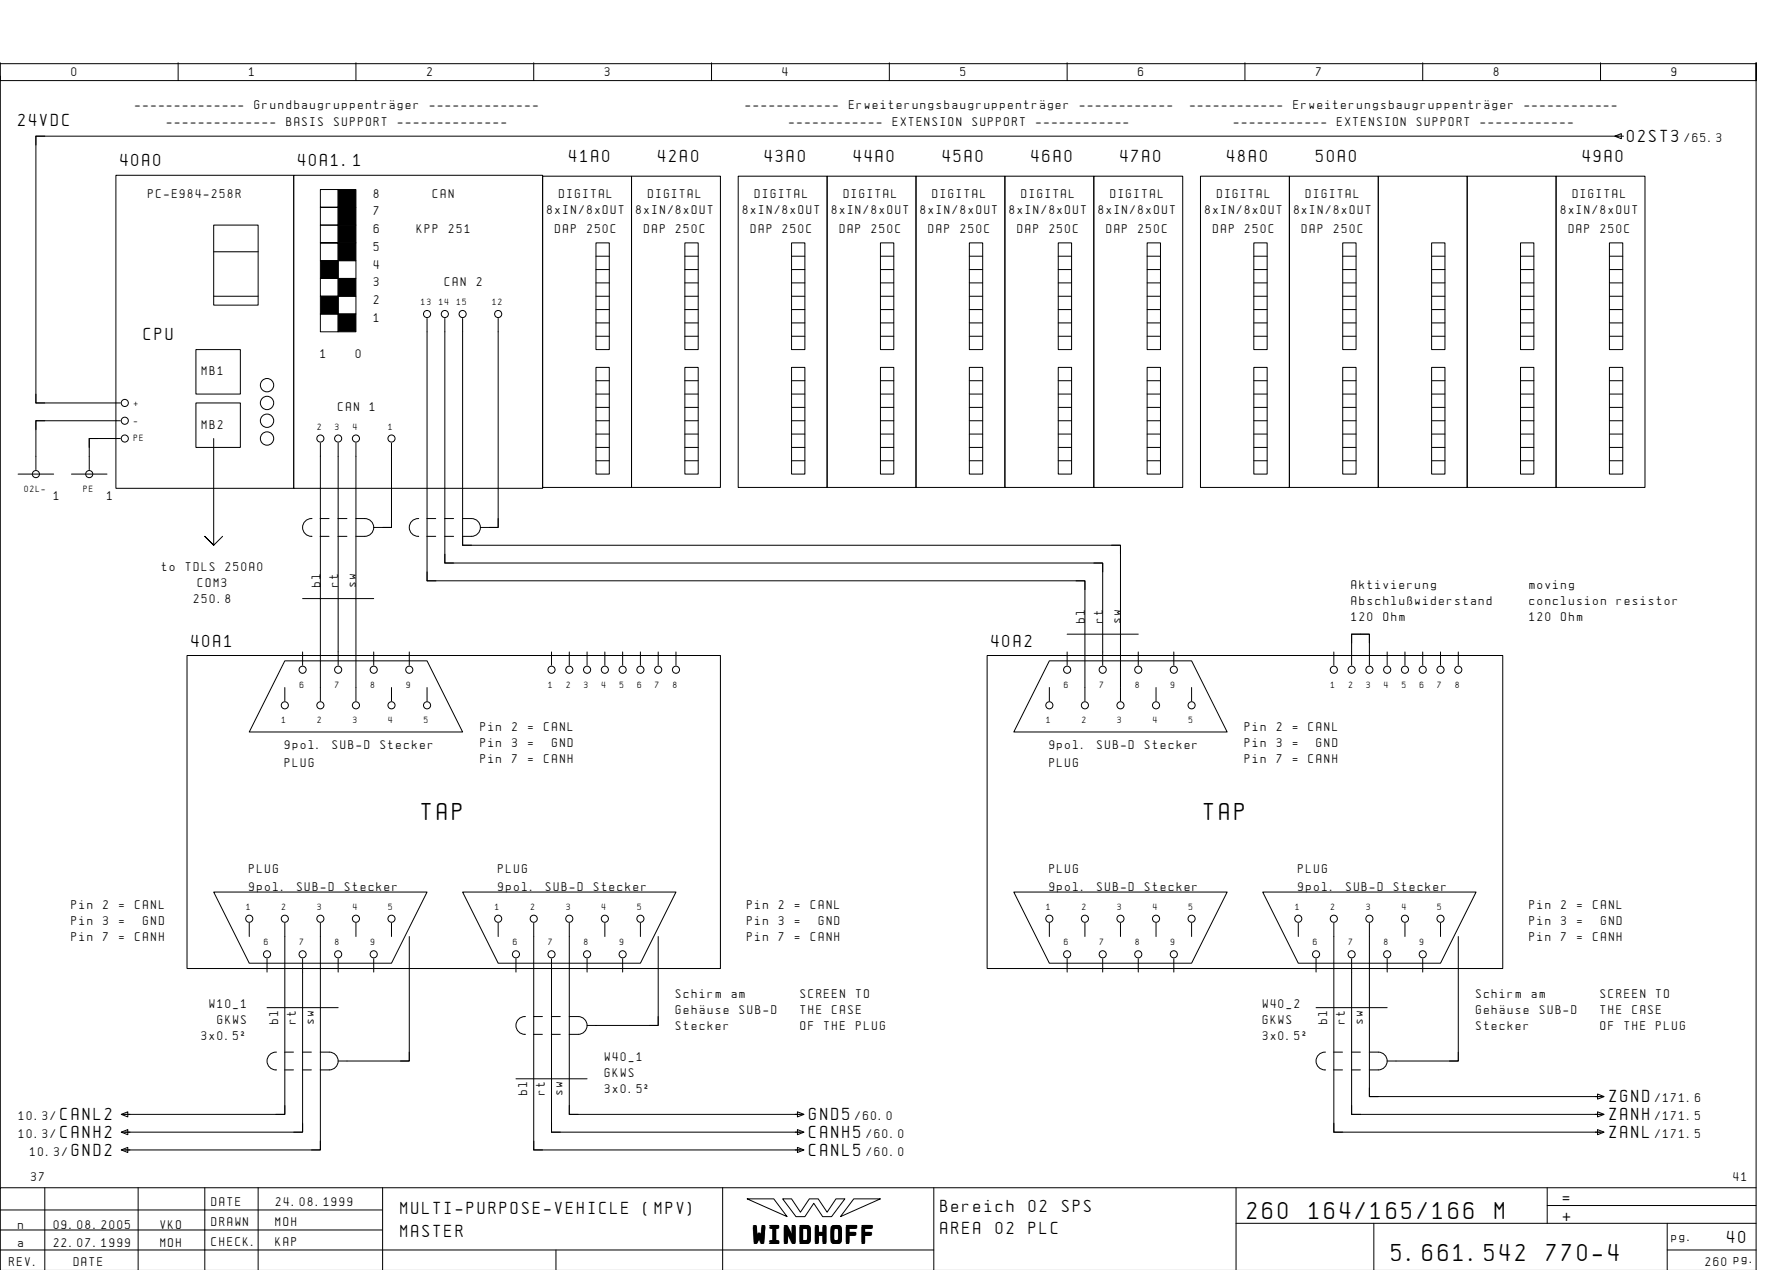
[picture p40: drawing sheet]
<svg xmlns="http://www.w3.org/2000/svg" width="399mm" height="286mm" viewBox="0 0 399 286" stroke-linecap="round" stroke-linejoin="round" font-family="sans-serif">
<defs><g id="words">
<g font-size="4.4">
<text x="94.9" y="184.4">TAP</text>
<text x="270.9" y="184.4">TAP</text>
<text x="280.6" y="274.1">260</text>
<text x="294.5" y="274.1">164/165/166</text>
<text x="336.3" y="274.1">M</text>
<text x="169.5" y="279.3">WINDHOFF</text>
<text x="313.1" y="283.6">5.661.542</text>
<text x="347.9" y="283.6">770-4</text>
</g>
<g font-size="3.1">
<text x="4.1" y="28.4">24VDC</text>
<text x="366.1" y="31.9">02ST3</text>
<text x="27.1" y="37.4">40A0</text>
<text x="67.1" y="37.4">40A1.1</text>
<text x="128.1" y="36.4">41A0</text>
<text x="148.1" y="36.4">42A0</text>
<text x="172.1" y="36.4">43A0</text>
<text x="192.1" y="36.4">44A0</text>
<text x="212.1" y="36.4">45A0</text>
<text x="232.1" y="36.4">46A0</text>
<text x="252.1" y="36.4">47A0</text>
<text x="276.1" y="36.4">48A0</text>
<text x="296.1" y="36.4">50A0</text>
<text x="356.1" y="36.4">49A0</text>
<text x="32.3" y="76.4">CPU</text>
<text x="43.1" y="145.4">40A1</text>
<text x="223.1" y="145.4">40A2</text>
<text x="13.6" y="251.9">CANL2</text>
<text x="182.1" y="251.9">GND5</text>
<text x="362.1" y="247.9">ZGND</text>
<text x="362.1" y="251.9">ZANH</text>
<text x="13.6" y="255.9">CANH2</text>
<text x="182.1" y="255.9">CANH5</text>
<text x="362.1" y="255.9">ZANL</text>
<text x="16.1" y="259.9">GND2</text>
<text x="182.1" y="259.9">CANL5</text>
<text x="90.1" y="273.1">MULTI-PURPOSE-VEHICLE</text>
<text x="144.8" y="273.1">(MPV)</text>
<text x="211.6" y="272.6">Bereich</text>
<text x="231.5" y="272.6">02</text>
<text x="238.9" y="272.6">SPS</text>
<text x="351.6" y="270.6">=</text>
<text x="351.6" y="274.6">+</text>
<text x="90.1" y="278.1">MASTER</text>
<text x="211.6" y="277.6">AREA</text>
<text x="224" y="277.6">02</text>
<text x="231.5" y="277.6">PLC</text>
<text x="388.6" y="279.6">40</text>
</g>
<g font-size="2.3">
<text x="16.1" y="17.1">0</text>
<text x="56.1" y="17.1">1</text>
<text x="96.1" y="17.1">2</text>
<text x="136.1" y="17.1">3</text>
<text x="176.1" y="17.1">4</text>
<text x="216.1" y="17.1">5</text>
<text x="256.1" y="17.1">6</text>
<text x="296.1" y="17.1">7</text>
<text x="336.1" y="17.1">8</text>
<text x="376.1" y="17.1">9</text>
<text x="30.4" y="24.4">--------------</text>
<text x="37.6" y="28.4">--------------</text>
<text x="57.3" y="24.4">GrundbaugruppentrÑger</text>
<text x="64.4" y="28.4">BASIS</text>
<text x="75.2" y="28.4">SUPPORT</text>
<text x="89.5" y="28.4">--------------</text>
<text x="96.7" y="24.4">--------------</text>
<text x="167.7" y="24.4">------------</text>
<text x="177.6" y="28.4">------------</text>
<text x="191" y="24.4">ErweiterungsbaugruppentrÑger</text>
<text x="200.9" y="28.4">EXTENSION</text>
<text x="218.8" y="28.4">SUPPORT</text>
<text x="233.1" y="28.4">------------</text>
<text x="242.9" y="24.4">------------</text>
<text x="267.7" y="24.4">------------</text>
<text x="277.6" y="28.4">------------</text>
<text x="291" y="24.4">ErweiterungsbaugruppentrÑger</text>
<text x="300.9" y="28.4">EXTENSION</text>
<text x="318.8" y="28.4">SUPPORT</text>
<text x="333.1" y="28.4">------------</text>
<text x="342.9" y="24.4">------------</text>
<text x="379" y="31.9">/65.3</text>
<text x="33.3" y="44.4">PC-E984-258R</text>
<text x="84.1" y="44.4">8</text>
<text x="97.4" y="44.4">CAN</text>
<text x="125.8" y="44.4">DIGITAL</text>
<text x="145.8" y="44.4">DIGITAL</text>
<text x="169.8" y="44.4">DIGITAL</text>
<text x="189.8" y="44.4">DIGITAL</text>
<text x="209.8" y="44.4">DIGITAL</text>
<text x="229.8" y="44.4">DIGITAL</text>
<text x="249.8" y="44.4">DIGITAL</text>
<text x="273.8" y="44.4">DIGITAL</text>
<text x="293.8" y="44.4">DIGITAL</text>
<text x="353.8" y="44.4">DIGITAL</text>
<text x="84.1" y="48.4">7</text>
<text x="84.1" y="52.4">6</text>
<text x="93.8" y="52.4">KPP</text>
<text x="101" y="52.4">251</text>
<text x="123.1" y="48">8xIN/8xOUT</text>
<text x="124.9" y="52.4">DAP</text>
<text x="132.1" y="52.4">250C</text>
<text x="143.1" y="48">8xIN/8xOUT</text>
<text x="144.9" y="52.4">DAP</text>
<text x="152.1" y="52.4">250C</text>
<text x="167.1" y="48">8xIN/8xOUT</text>
<text x="168.9" y="52.4">DAP</text>
<text x="176.1" y="52.4">250C</text>
<text x="187.1" y="48">8xIN/8xOUT</text>
<text x="188.9" y="52.4">DAP</text>
<text x="196.1" y="52.4">250C</text>
<text x="207.1" y="48">8xIN/8xOUT</text>
<text x="208.9" y="52.4">DAP</text>
<text x="216.1" y="52.4">250C</text>
<text x="227.1" y="48">8xIN/8xOUT</text>
<text x="228.9" y="52.4">DAP</text>
<text x="236.1" y="52.4">250C</text>
<text x="247.1" y="48">8xIN/8xOUT</text>
<text x="248.9" y="52.4">DAP</text>
<text x="256.1" y="52.4">250C</text>
<text x="271.1" y="48">8xIN/8xOUT</text>
<text x="272.9" y="52.4">DAP</text>
<text x="280.1" y="52.4">250C</text>
<text x="291.1" y="48">8xIN/8xOUT</text>
<text x="292.9" y="52.4">DAP</text>
<text x="300.1" y="52.4">250C</text>
<text x="351.1" y="48">8xIN/8xOUT</text>
<text x="352.9" y="52.4">DAP</text>
<text x="360.1" y="52.4">250C</text>
<text x="84.1" y="56.4">5</text>
<text x="84.1" y="60.4">4</text>
<text x="84.1" y="64.4">3</text>
<text x="100.1" y="64.4">CAN</text>
<text x="107.2" y="64.4">2</text>
<text x="84.1" y="68.4">2</text>
<text x="84.1" y="72.4">1</text>
<text x="72.1" y="80.4">1</text>
<text x="80.1" y="80.4">0</text>
<text x="45.4" y="84.4">MB1</text>
<text x="76.1" y="92.4">CAN</text>
<text x="83.2" y="92.4">1</text>
<text x="45.4" y="96.4">MB2</text>
<text x="12.1" y="112.4">1</text>
<text x="24.1" y="112.4">1</text>
<text x="36.4" y="128.4">to</text>
<text x="41.8" y="128.4">TDLS</text>
<text x="50.8" y="128.4">250A0</text>
<text x="43.6" y="135.6">250.8</text>
<text x="44.5" y="132">COM3</text>
<text x="72.1" y="132" transform="rotate(-90 72.1 132)">bl</text>
<text x="76.1" y="132" transform="rotate(-90 76.1 132)">rt</text>
<text x="80.1" y="132" transform="rotate(-90 80.1 132)">sw</text>
<text x="304.1" y="132.4">Aktivierung</text>
<text x="304.1" y="136">Abschlu·widerstand</text>
<text x="344.1" y="132.4">moving</text>
<text x="344.1" y="136">conclusion</text>
<text x="363.8" y="136">resistor</text>
<text x="244.1" y="140" transform="rotate(-90 244.1 140)">bl</text>
<text x="248.1" y="140" transform="rotate(-90 248.1 140)">rt</text>
<text x="252.1" y="140" transform="rotate(-90 252.1 140)">sw</text>
<text x="304.1" y="139.6">120</text>
<text x="311.2" y="139.6">Ohm</text>
<text x="344.1" y="139.6">120</text>
<text x="351.2" y="139.6">Ohm</text>
<text x="108.1" y="164.4">Pin</text>
<text x="115.2" y="164.4">2</text>
<text x="118.8" y="164.4">=</text>
<text x="122.4" y="164.4">CANL</text>
<text x="280.1" y="164.4">Pin</text>
<text x="287.2" y="164.4">2</text>
<text x="290.8" y="164.4">=</text>
<text x="294.4" y="164.4">CANL</text>
<text x="64.1" y="168.4">9pol.</text>
<text x="64.1" y="172.4">PLUG</text>
<text x="74.8" y="168.4">SUB-D</text>
<text x="85.6" y="168.4">Stecker</text>
<text x="108.1" y="168">Pin</text>
<text x="108.1" y="171.6">Pin</text>
<text x="115.2" y="168">3</text>
<text x="115.2" y="171.6">7</text>
<text x="118.8" y="168">=</text>
<text x="118.8" y="171.6">=</text>
<text x="122.4" y="171.6">CANH</text>
<text x="124.2" y="168">GND</text>
<text x="236.1" y="168.4">9pol.</text>
<text x="236.1" y="172.4">PLUG</text>
<text x="246.8" y="168.4">SUB-D</text>
<text x="257.6" y="168.4">Stecker</text>
<text x="280.1" y="168">Pin</text>
<text x="280.1" y="171.6">Pin</text>
<text x="287.2" y="168">3</text>
<text x="287.2" y="171.6">7</text>
<text x="290.8" y="168">=</text>
<text x="290.8" y="171.6">=</text>
<text x="294.4" y="171.6">CANH</text>
<text x="296.2" y="168">GND</text>
<text x="56.1" y="196.4">PLUG</text>
<text x="112.1" y="196.4">PLUG</text>
<text x="236.1" y="196.4">PLUG</text>
<text x="292.1" y="196.4">PLUG</text>
<text x="56.1" y="200.4">9pol.</text>
<text x="66.8" y="200.4">SUB-D</text>
<text x="77.6" y="200.4">Stecker</text>
<text x="112.1" y="200.4">9pol.</text>
<text x="122.8" y="200.4">SUB-D</text>
<text x="133.6" y="200.4">Stecker</text>
<text x="236.1" y="200.4">9pol.</text>
<text x="246.8" y="200.4">SUB-D</text>
<text x="257.6" y="200.4">Stecker</text>
<text x="292.1" y="200.4">9pol.</text>
<text x="302.8" y="200.4">SUB-D</text>
<text x="313.6" y="200.4">Stecker</text>
<text x="16.1" y="204.4">Pin</text>
<text x="16.1" y="208">Pin</text>
<text x="23.2" y="204.4">2</text>
<text x="23.2" y="208">3</text>
<text x="26.8" y="204.4">=</text>
<text x="26.8" y="208">=</text>
<text x="30.4" y="204.4">CANL</text>
<text x="32.2" y="208">GND</text>
<text x="168.1" y="204.4">Pin</text>
<text x="168.1" y="208">Pin</text>
<text x="175.2" y="204.4">2</text>
<text x="175.2" y="208">3</text>
<text x="178.8" y="204.4">=</text>
<text x="178.8" y="208">=</text>
<text x="182.4" y="204.4">CANL</text>
<text x="184.2" y="208">GND</text>
<text x="344.1" y="204.4">Pin</text>
<text x="344.1" y="208">Pin</text>
<text x="351.2" y="204.4">2</text>
<text x="351.2" y="208">3</text>
<text x="354.8" y="204.4">=</text>
<text x="354.8" y="208">=</text>
<text x="358.4" y="204.4">CANL</text>
<text x="360.2" y="208">GND</text>
<text x="16.1" y="211.6">Pin</text>
<text x="23.2" y="211.6">7</text>
<text x="26.8" y="211.6">=</text>
<text x="30.4" y="211.6">CANH</text>
<text x="168.1" y="211.6">Pin</text>
<text x="175.2" y="211.6">7</text>
<text x="178.8" y="211.6">=</text>
<text x="182.4" y="211.6">CANH</text>
<text x="344.1" y="211.6">Pin</text>
<text x="351.2" y="211.6">7</text>
<text x="354.8" y="211.6">=</text>
<text x="358.4" y="211.6">CANH</text>
<text x="47.1" y="226.6">W10_1</text>
<text x="152.1" y="224.4">Schirm</text>
<text x="164.6" y="224.4">am</text>
<text x="180.1" y="224.4">SCREEN</text>
<text x="192.6" y="224.4">TO</text>
<text x="284.1" y="226.6">W40_2</text>
<text x="332.1" y="224.4">Schirm</text>
<text x="344.6" y="224.4">am</text>
<text x="360.1" y="224.4">SCREEN</text>
<text x="372.6" y="224.4">TO</text>
<text x="45.3" y="233.8">3x0.5˝</text>
<text x="48.9" y="230.2">GKWS</text>
<text x="62.6" y="230.2" transform="rotate(-90 62.6 230.2)">bl</text>
<text x="66.6" y="230.2" transform="rotate(-90 66.6 230.2)">rt</text>
<text x="70.6" y="230.2" transform="rotate(-90 70.6 230.2)">sw</text>
<text x="152.1" y="228">GehÑuse</text>
<text x="152.1" y="231.6">Stecker</text>
<text x="166.4" y="228">SUB-D</text>
<text x="180.1" y="228">THE</text>
<text x="180.1" y="231.6">OF</text>
<text x="185.4" y="231.6">THE</text>
<text x="187.2" y="228">CASE</text>
<text x="192.6" y="231.6">PLUG</text>
<text x="284.1" y="230.2">GKWS</text>
<text x="284.1" y="233.8">3x0.5˝</text>
<text x="298.6" y="230.2" transform="rotate(-90 298.6 230.2)">bl</text>
<text x="302.6" y="230.2" transform="rotate(-90 302.6 230.2)">rt</text>
<text x="306.6" y="230.2" transform="rotate(-90 306.6 230.2)">sw</text>
<text x="332.1" y="228">GehÑuse</text>
<text x="332.1" y="231.6">Stecker</text>
<text x="346.4" y="228">SUB-D</text>
<text x="360.1" y="228">THE</text>
<text x="360.1" y="231.6">OF</text>
<text x="365.4" y="231.6">THE</text>
<text x="367.2" y="228">CASE</text>
<text x="372.6" y="231.6">PLUG</text>
<text x="136.1" y="238.6">W40_1</text>
<text x="136.1" y="242.2">GKWS</text>
<text x="136.1" y="245.8">3x0.5˝</text>
<text x="4.2" y="251.9">10.3/</text>
<text x="118.6" y="246.2" transform="rotate(-90 118.6 246.2)">bl</text>
<text x="122.6" y="246.2" transform="rotate(-90 122.6 246.2)">rt</text>
<text x="126.6" y="246.2" transform="rotate(-90 126.6 246.2)">sw</text>
<text x="192.4" y="251.9">/60.0</text>
<text x="372.4" y="247.9">/171.6</text>
<text x="372.4" y="251.9">/171.5</text>
<text x="4.2" y="255.9">10.3/</text>
<text x="195" y="255.9">/60.0</text>
<text x="372.4" y="255.9">/171.5</text>
<text x="6.8" y="259.9">10.3/</text>
<text x="195" y="259.9">/60.0</text>
<text x="7" y="265.6">37</text>
<text x="390" y="265.6">41</text>
<text x="47.6" y="271.1">DATE</text>
<text x="47.6" y="275.6">DRAWN</text>
<text x="62" y="275.6">MOH</text>
<text x="62.1" y="271.1">24.08.1999</text>
<text x="4.1" y="276.4">n</text>
<text x="4.1" y="280.4">a</text>
<text x="12.1" y="276.4">09.08.2005</text>
<text x="12.1" y="280.4">22.07.1999</text>
<text x="36.1" y="276.4">VKO</text>
<text x="36.1" y="280.4">MOH</text>
<text x="47.6" y="280.1">CHECK.</text>
<text x="62" y="280.1">KAP</text>
<text x="376.1" y="279.1">pg.</text>
<text x="2.1" y="284.6">REV.</text>
<text x="16.6" y="284.6">DATE</text>
<text x="383.7" y="284.6">260 pg.</text>
</g>
<g font-size="1.6">
<text x="94.8" y="68.6">13</text>
<text x="98.8" y="68.6">14</text>
<text x="102.8" y="68.6">15</text>
<text x="110.8" y="68.6">12</text>
<text x="30.1" y="91.3">+</text>
<text x="30.1" y="95.3">-</text>
<text x="30.1" y="99.3">PE</text>
<text x="71.4" y="96.6">2</text>
<text x="75.4" y="96.6">3</text>
<text x="79.4" y="96.6">4</text>
<text x="87.4" y="96.6">1</text>
<text x="5.5" y="110.6">02L-</text>
<text x="18.8" y="110.6">PE</text>
<text x="67.4" y="154.6">6</text>
<text x="75.4" y="154.6">7</text>
<text x="83.4" y="154.6">8</text>
<text x="91.4" y="154.6">9</text>
<text x="123.4" y="154.6">1</text>
<text x="127.4" y="154.6">2</text>
<text x="131.4" y="154.6">3</text>
<text x="135.4" y="154.6">4</text>
<text x="139.4" y="154.6">5</text>
<text x="143.4" y="154.6">6</text>
<text x="147.4" y="154.6">7</text>
<text x="151.4" y="154.6">8</text>
<text x="239.4" y="154.6">6</text>
<text x="247.4" y="154.6">7</text>
<text x="255.4" y="154.6">8</text>
<text x="263.4" y="154.6">9</text>
<text x="299.4" y="154.6">1</text>
<text x="303.4" y="154.6">2</text>
<text x="307.4" y="154.6">3</text>
<text x="311.4" y="154.6">4</text>
<text x="315.4" y="154.6">5</text>
<text x="319.4" y="154.6">6</text>
<text x="323.4" y="154.6">7</text>
<text x="327.4" y="154.6">8</text>
<text x="63.4" y="162.6">1</text>
<text x="71.4" y="162.6">2</text>
<text x="79.4" y="162.6">3</text>
<text x="87.4" y="162.6">4</text>
<text x="95.4" y="162.6">5</text>
<text x="235.4" y="162.6">1</text>
<text x="243.4" y="162.6">2</text>
<text x="251.4" y="162.6">3</text>
<text x="259.4" y="162.6">4</text>
<text x="267.4" y="162.6">5</text>
<text x="55.4" y="204.6">1</text>
<text x="63.4" y="204.6">2</text>
<text x="71.4" y="204.6">3</text>
<text x="79.4" y="204.6">4</text>
<text x="87.4" y="204.6">5</text>
<text x="111.4" y="204.6">1</text>
<text x="119.4" y="204.6">2</text>
<text x="127.4" y="204.6">3</text>
<text x="135.4" y="204.6">4</text>
<text x="143.4" y="204.6">5</text>
<text x="235.4" y="204.6">1</text>
<text x="243.4" y="204.6">2</text>
<text x="251.4" y="204.6">3</text>
<text x="259.4" y="204.6">4</text>
<text x="267.4" y="204.6">5</text>
<text x="291.4" y="204.6">1</text>
<text x="299.4" y="204.6">2</text>
<text x="307.4" y="204.6">3</text>
<text x="315.4" y="204.6">4</text>
<text x="323.4" y="204.6">5</text>
<text x="59.4" y="212.6">6</text>
<text x="67.4" y="212.6">7</text>
<text x="75.4" y="212.6">8</text>
<text x="83.4" y="212.6">9</text>
<text x="115.4" y="212.6">6</text>
<text x="123.4" y="212.6">7</text>
<text x="131.4" y="212.6">8</text>
<text x="139.4" y="212.6">9</text>
<text x="239.4" y="212.6">6</text>
<text x="247.4" y="212.6">7</text>
<text x="255.4" y="212.6">8</text>
<text x="263.4" y="212.6">9</text>
<text x="295.4" y="212.6">6</text>
<text x="303.4" y="212.6">7</text>
<text x="311.4" y="212.6">8</text>
<text x="319.4" y="212.6">9</text>
</g>
</g></defs>
<g fill="none" stroke="#000" stroke-width=".22">
<path d="M.1 14.1v4h395v-4v271.6M.1 17.1v250M.1 14.3h395M40.1 14.1v4M80.1 14.1v4M120.1 14.1v4M160.1 14.1v4M200.1 14.1v4M240.1 14.1v4M280.1 14.1v4M320.1 14.1v4M360.1 14.1v4"/>
<path d="M10.1 30.6h-2v2M26.1 39.4h40v70.4h-40zM66.1 39.4h56v70.4h-56zM122.1 39.6h20v70h-20zM142.1 39.6h20v70h-20zM166.1 39.6h20v70h-20zM186.1 39.6h20v70h-20zM206.1 39.6h20v70h-20zM226.1 39.6h20v70h-20zM246.1 39.6h20v70h-20zM270.1 39.6h20v70h-20zM290.1 39.6h20v70h-20z"/>
<path d="M310.1 39.6h20v70h-20zM330.1 39.6h20v70h-20zM350.1 39.6h20v70h-20zM363.3 30.6l1.5-.6v1.2zM365.2 30.6h-357.1v60h19M48.1 50.6h10v18h-10zM48.1 56.6h10M72.1 42.6h4v4h-4h4v4h-4zM72.1 50.6h4v4h-4h4v4h-4zM76.1 58.6h4v4h-4zM134.1 57.6h3M134.1 54.6h3v24h-3z"/>
<path d="M154.1 54.6h3v24h-3zM154.1 57.6h3M178.1 54.6h3v24h-3zM178.1 57.6h3M198.1 57.6h3M198.1 54.6h3v24h-3zM218.1 57.6h3M218.1 54.6h3v24h-3zM238.1 57.6h3M238.1 54.6h3v24h-3zM258.1 57.6h3M258.1 54.6h3v24h-3z"/>
<path d="M282.1 54.6h3v24h-3zM282.1 57.6h3M302.1 54.6h3v24h-3zM302.1 57.6h3M322.1 54.6h3v24h-3zM322.1 57.6h3M342.1 57.6h3M342.1 54.6h3v24h-3zM362.1 57.6h3M362.1 54.6h3v24h-3zM44.1 78.6h10v10h-10zM48.1 66.6h10"/>
<path d="M72.1 62.6h4v4h-4zM72.1 70.6h4v4h-4zM76.1 66.6h4v4h-4zM96.1 71.6v59h148v27M100.1 71.6v55h148v23M104.1 71.6v51h148v35M112.1 71.6v47h-2M134.1 66.6h3M134.1 75.6h3M134.1 72.6h3M134.1 69.6h3M134.1 63.6h3"/>
<path d="M134.1 60.6h3M154.1 66.6h3M154.1 75.6h3M154.1 72.6h3M154.1 69.6h3M154.1 63.6h3M154.1 60.6h3M178.1 66.6h3M178.1 75.6h3M178.1 72.6h3M178.1 69.6h3M178.1 63.6h3"/>
<path d="M178.1 60.6h3M198.1 66.6h3M198.1 75.6h3M198.1 72.6h3M198.1 69.6h3M198.1 63.6h3M198.1 60.6h3M218.1 66.6h3M218.1 75.6h3M218.1 72.6h3M218.1 69.6h3M218.1 63.6h3"/>
<path d="M218.1 60.6h3M238.1 66.6h3M238.1 75.6h3M238.1 72.6h3M238.1 69.6h3M238.1 63.6h3M238.1 60.6h3M258.1 66.6h3M258.1 75.6h3M258.1 72.6h3M258.1 69.6h3M258.1 63.6h3"/>
<path d="M258.1 60.6h3M282.1 66.6h3M282.1 75.6h3M282.1 72.6h3M282.1 69.6h3M282.1 63.6h3M282.1 60.6h3M302.1 66.6h3M302.1 75.6h3M302.1 72.6h3M302.1 69.6h3M302.1 63.6h3"/>
<path d="M302.1 60.6h3M322.1 66.6h3M322.1 75.6h3M322.1 72.6h3M322.1 69.6h3M322.1 63.6h3M322.1 60.6h3M342.1 66.6h3M342.1 75.6h3M342.1 72.6h3M342.1 69.6h3M342.1 63.6h3"/>
<path d="M342.1 60.6h3M362.1 66.6h3M362.1 75.6h3M362.1 72.6h3M362.1 69.6h3M362.1 63.6h3M362.1 60.6h3M8.1 88.6v2h2M10.1 94.6h-2v2M22.1 98.6h-2v2M27.1 94.6h-19v11M27.1 98.6h-7v7"/>
<path d="M44.1 90.6h10v10h-10zM48.1 98.6v24l-2-2 2 2 2-2M72.1 99.6v58M76.1 99.6v50M80.1 99.6v58M88.1 99.6v19h-2M134.1 94.6h3M134.1 97.6h3M134.1 91.6h3M134.1 88.6h3M134.1 85.6h3M134.1 82.6h3v24h-3z"/>
<path d="M154.1 82.6h3v24h-3zM154.1 94.6h3M154.1 97.6h3M154.1 91.6h3M154.1 88.6h3M154.1 85.6h3M178.1 82.6h3v24h-3zM178.1 94.6h3M178.1 97.6h3M178.1 91.6h3M178.1 88.6h3M178.1 85.6h3"/>
<path d="M198.1 94.6h3M198.1 97.6h3M198.1 91.6h3M198.1 88.6h3M198.1 85.6h3M198.1 82.6h3v24h-3zM218.1 94.6h3M218.1 97.6h3M218.1 91.6h3M218.1 88.6h3M218.1 85.6h3M218.1 82.6h3v24h-3z"/>
<path d="M238.1 94.6h3M238.1 97.6h3M238.1 91.6h3M238.1 88.6h3M238.1 85.6h3M238.1 82.6h3v24h-3zM258.1 94.6h3M258.1 97.6h3M258.1 91.6h3M258.1 88.6h3M258.1 85.6h3M258.1 82.6h3v24h-3z"/>
<path d="M282.1 82.6h3v24h-3zM282.1 94.6h3M282.1 97.6h3M282.1 91.6h3M282.1 88.6h3M282.1 85.6h3M302.1 82.6h3v24h-3zM302.1 94.6h3M302.1 97.6h3M302.1 91.6h3M302.1 88.6h3M302.1 85.6h3"/>
<path d="M322.1 82.6h3v24h-3zM322.1 94.6h3M322.1 97.6h3M322.1 91.6h3M322.1 88.6h3M322.1 85.6h3M342.1 94.6h3M342.1 97.6h3M342.1 91.6h3M342.1 88.6h3M342.1 85.6h3M342.1 82.6h3v24h-3z"/>
<path d="M362.1 94.6h3M362.1 97.6h3M362.1 91.6h3M362.1 88.6h3M362.1 85.6h3M362.1 82.6h3v24h-3zM4.1 106.6h8M16.1 106.6h8M70.2 116.6a2 2 0 0 0-2.1 2 2 2 0 0 0 2.1 2M72 116.6h2M76 116.6h2M80 116.6a3.6 3.6 0 0 1 3.5 .6 2 2 0 0 1 .4 2.2 2 2 0 0 1-1.8 1.2h-2.1"/>
<path d="M84.1 118.6h2M88.1 116.6v2h-2M94.2 116.6a2 2 0 0 0-2.1 2 2 2 0 0 0 2.1 2M96 116.6h2M100 116.6h2.1M104.1 116.6a3.6 3.6 0 0 1 3.4 .6 2 2 0 0 1 .4 2.2 2 2 0 0 1-1.8 1.2h-2v2h2M108.1 118.6h2M112.1 116.6v2h-2M134.1 103.6h3M134.1 100.6h3M154.1 103.6h3M154.1 100.6h3"/>
<path d="M178.1 103.6h3M178.1 100.6h3M198.1 103.6h3M198.1 100.6h3M218.1 103.6h3M218.1 100.6h3M238.1 103.6h3M238.1 100.6h3M258.1 103.6h3M258.1 100.6h3M282.1 103.6h3M282.1 100.6h3"/>
<path d="M302.1 103.6h3M302.1 100.6h3M322.1 103.6h3M322.1 100.6h3M342.1 103.6h3M342.1 100.6h3M362.1 103.6h3M362.1 100.6h3M68.1 134.6h16M72 120.6h2M76 120.6h2M96 120.6h2"/>
<path d="M96.1 128.6v2h2M100 120.6h2.1M100.1 124.6v2h2M242.1 130.6h2v2M246.1 126.6h2v2M250.1 122.6h2v2M42.1 147.4h120v70.4h-120zM64.1 154.6v3M64.1 148.6h32l8 16h-48zM68.1 146.6v3M84.1 146.6v3M88.1 154.6v3"/>
<path d="M92.1 146.6v3M96.1 154.6v3M124.1 146.6v3M128.1 146.6v3M132.1 146.6v3M136.1 146.6v3M140.1 146.6v3M144.1 146.6v3M148.1 146.6v3M152.1 146.6v3M222.1 147.4h116v70.4h-116zM236.1 154.6v3"/>
<path d="M236.1 148.6h32l8 16h-48zM240.1 146.6v3M240.1 142.6h16M256.1 146.6v3M260.1 154.6v3M264.1 146.6v3M268.1 154.6v3M300.1 146.6v3M304.1 149.6v-7h4v7M304.1 144.6v-2h4v2M312.1 146.6v3M316.1 146.6v3"/>
<path d="M320.1 146.6v3M324.1 146.6v3M328.1 146.6v3M48.1 200.6h48l-8 16h-32zM56.1 207.6v3M60.1 215.6v3M64.1 207.6v43h-36M68.1 215.6v39h-40M72.1 207.6v51h-44M76.1 215.6v3M80.1 207.6v3M84.1 215.6v3"/>
<path d="M88.1 207.6v3M92.1 210.6v28h-16M104.1 200.6h48l-8 16h-32zM112.1 207.6v3M116.1 215.6v3M120.1 207.6v51h60.6M124.1 215.6v39h56.6M128.1 207.6v43h52.6M132.1 215.6v3M136.1 207.6v3M140.1 215.6v3M144.1 207.6v3"/>
<path d="M148.1 210.6v20h-16M228.1 200.6h48l-8 16h-32zM236.1 207.6v3M240.1 215.6v3M244.1 207.6v3M248.1 215.6v3M252.1 207.6v3M256.1 215.6v3M260.1 207.6v3M264.1 215.6v3M268.1 207.6v3M284.1 200.6h48l-8 16h-32z"/>
<path d="M292.1 207.6v3M296.1 215.6v3M300.1 207.6v47h60.6M304.1 215.6v35h56.6M308.1 207.6v39h52.6M312.1 215.6v3M316.1 207.6v3M320.1 215.6v3M324.1 207.6v3M328.1 210.6v28h-16M60.1 226.6h16M62.2 236.6a2 2 0 0 0-2.1 2 2 2 0 0 0 2.1 2"/>
<path d="M64 236.6h2M68 236.6h2.1M72 236.6a3.6 3.6 0 0 1 3.5 .6 2 2 0 0 1 .4 2.2 2 2 0 0 1-1.8 1.2h-2.1M92.1 236.6v2h-2M118.2 228.6a2 2 0 0 0-2.1 2 2 2 0 0 0 2.1 2M120 232.6h2M120 228.6h2M124 232.6h2M124 228.6h2M128 228.6a3.6 3.6 0 0 1 3.5 .6 2 2 0 0 1 .4 2.2 2 2 0 0 1-1.8 1.2h-2.1M148.1 228.6v2h-2M296.1 226.6h16"/>
<path d="M298.2 236.6a2 2 0 0 0-2.1 2 2 2 0 0 0 2.1 2M300 236.6h2M304 236.6h2M308.1 236.6a3.6 3.6 0 0 1 3.4 .6 2 2 0 0 1 .4 2.2 2 2 0 0 1-1.8 1.2h-2M328.1 236.6v2h-2M27.3 250.6l1.5-.6v1.2zM27.3 254.6l1.5-.6v1.2zM27.3 258.6l1.5-.6v1.2zM27.4 250.6h1.8M27.4 254.6h1.8M27.4 258.6h1.8M64 240.6h2"/>
<path d="M64.1 248.6v2h-2M68 240.6h2.1M68.1 252.6v2h-2M72.1 256.6v2h-2M116.1 242.6h16M120.1 256.6v2h2M124.1 252.6v2h2M128.1 248.6v2h2M179.4 250l1.5 .6-1.5 .6zM179.4 254l1.5 .6-1.5 .6zM179.4 258l1.5 .6-1.5 .6zM300 240.6h2"/>
<path d="M300.1 252.6v2h2M304 240.6h2M304.1 248.6v2h2M308.1 244.6v2h2M359.4 246l1.5 .6-1.5 .6zM359.4 250l1.5 .6-1.5 .6zM359.4 254l1.5 .6-1.5 .6zM10.1 267.1v18.5M31.1 267.1v18.5M46.1 267.1v18.6M58.1 267.1v18.6M86.1 272.1h-86"/>
<path d="M86.1 276.6h-86M86.1 267.1v18.6M162.6 267.1v18.6M168.1 269.6h6l3 4zM176.1 269.6h2l2 3 2-3h2l2 3 2-3h2l-3 4h-2l-2-3-2 3h-2zM192.1 269.6h6l-9 4zM210.1 267.1v18.6M278.1 275.1h117M278.1 267.1v18.6M309.1 275.1v10.6M348.1 271.1h47M348.1 267.1v8"/>
<path d="M375.1 275.1v10.6M395.1 267.1h-395v18.6M125.1 281.1v4.6M210.1 281.1h-210M375.1 281.1h20"/>
<circle cx="96.1" cy="70.6" r=".8"/>
<circle cx="100.1" cy="70.6" r=".8"/>
<circle cx="104.1" cy="70.6" r=".8"/>
<circle cx="112.1" cy="70.6" r=".8"/>
<circle cx="28.1" cy="90.6" r=".8"/>
<circle cx="28.1" cy="94.6" r=".8"/>
<circle cx="28.1" cy="98.6" r=".8"/>
<circle cx="60.1" cy="94.6" r="1.5"/>
<circle cx="60.1" cy="98.6" r="1.5"/>
<circle cx="60.1" cy="90.6" r="1.5"/>
<circle cx="60.1" cy="86.6" r="1.5"/>
<circle cx="72.1" cy="98.6" r=".8"/>
<circle cx="76.1" cy="98.6" r=".8"/>
<circle cx="80.1" cy="98.6" r=".8"/>
<circle cx="88.1" cy="98.6" r=".8"/>
<circle cx="8.1" cy="106.6" r=".8"/>
<circle cx="20.1" cy="106.6" r=".8"/>
<circle cx="64.1" cy="158.6" r=".8"/>
<circle cx="68.1" cy="150.6" r=".8"/>
<circle cx="72.1" cy="158.6" r=".8"/>
<circle cx="76.1" cy="150.6" r=".8"/>
<circle cx="80.1" cy="158.6" r=".8"/>
<circle cx="84.1" cy="150.6" r=".8"/>
<circle cx="88.1" cy="158.6" r=".8"/>
<circle cx="92.1" cy="150.6" r=".8"/>
<circle cx="96.1" cy="158.6" r=".8"/>
<circle cx="124.1" cy="150.6" r=".8"/>
<circle cx="128.1" cy="150.6" r=".8"/>
<circle cx="132.1" cy="150.6" r=".8"/>
<circle cx="136.1" cy="150.6" r=".8"/>
<circle cx="140.1" cy="150.6" r=".8"/>
<circle cx="144.1" cy="150.6" r=".8"/>
<circle cx="148.1" cy="150.6" r=".8"/>
<circle cx="152.1" cy="150.6" r=".8"/>
<circle cx="236.1" cy="158.6" r=".8"/>
<circle cx="240.1" cy="150.6" r=".8"/>
<circle cx="244.1" cy="158.6" r=".8"/>
<circle cx="248.1" cy="150.6" r=".8"/>
<circle cx="252.1" cy="158.6" r=".8"/>
<circle cx="256.1" cy="150.6" r=".8"/>
<circle cx="260.1" cy="158.6" r=".8"/>
<circle cx="264.1" cy="150.6" r=".8"/>
<circle cx="268.1" cy="158.6" r=".8"/>
<circle cx="300.1" cy="150.6" r=".8"/>
<circle cx="304.1" cy="150.6" r=".8"/>
<circle cx="308.1" cy="150.6" r=".8"/>
<circle cx="312.1" cy="150.6" r=".8"/>
<circle cx="316.1" cy="150.6" r=".8"/>
<circle cx="320.1" cy="150.6" r=".8"/>
<circle cx="324.1" cy="150.6" r=".8"/>
<circle cx="328.1" cy="150.6" r=".8"/>
<circle cx="56.1" cy="206.6" r=".8"/>
<circle cx="60.1" cy="214.6" r=".8"/>
<circle cx="64.1" cy="206.6" r=".8"/>
<circle cx="68.1" cy="214.6" r=".8"/>
<circle cx="72.1" cy="206.6" r=".8"/>
<circle cx="76.1" cy="214.6" r=".8"/>
<circle cx="80.1" cy="206.6" r=".8"/>
<circle cx="84.1" cy="214.6" r=".8"/>
<circle cx="88.1" cy="206.6" r=".8"/>
<circle cx="112.1" cy="206.6" r=".8"/>
<circle cx="116.1" cy="214.6" r=".8"/>
<circle cx="120.1" cy="206.6" r=".8"/>
<circle cx="124.1" cy="214.6" r=".8"/>
<circle cx="128.1" cy="206.6" r=".8"/>
<circle cx="132.1" cy="214.6" r=".8"/>
<circle cx="136.1" cy="206.6" r=".8"/>
<circle cx="140.1" cy="214.6" r=".8"/>
<circle cx="144.1" cy="206.6" r=".8"/>
<circle cx="236.1" cy="206.6" r=".8"/>
<circle cx="240.1" cy="214.6" r=".8"/>
<circle cx="244.1" cy="206.6" r=".8"/>
<circle cx="248.1" cy="214.6" r=".8"/>
<circle cx="252.1" cy="206.6" r=".8"/>
<circle cx="256.1" cy="214.6" r=".8"/>
<circle cx="260.1" cy="206.6" r=".8"/>
<circle cx="264.1" cy="214.6" r=".8"/>
<circle cx="268.1" cy="206.6" r=".8"/>
<circle cx="292.1" cy="206.6" r=".8"/>
<circle cx="296.1" cy="214.6" r=".8"/>
<circle cx="300.1" cy="206.6" r=".8"/>
<circle cx="304.1" cy="214.6" r=".8"/>
<circle cx="308.1" cy="206.6" r=".8"/>
<circle cx="312.1" cy="214.6" r=".8"/>
<circle cx="316.1" cy="206.6" r=".8"/>
<circle cx="320.1" cy="214.6" r=".8"/>
<circle cx="324.1" cy="206.6" r=".8"/>
</g>
<path d="M72.1 58.6h4v4h-4zM76.1 42.6h4v4h-4zM76.1 46.6h4v4h-4zM76.1 50.6h4v4h-4zM76.1 54.6h4v4h-4zM72.1 66.6h4v4h-4zM76.1 62.6h4v4h-4zM76.1 70.6h4v4h-4z" fill="#000" stroke="#000" stroke-width=".22"/>
<use href="#words"/>
</svg>
